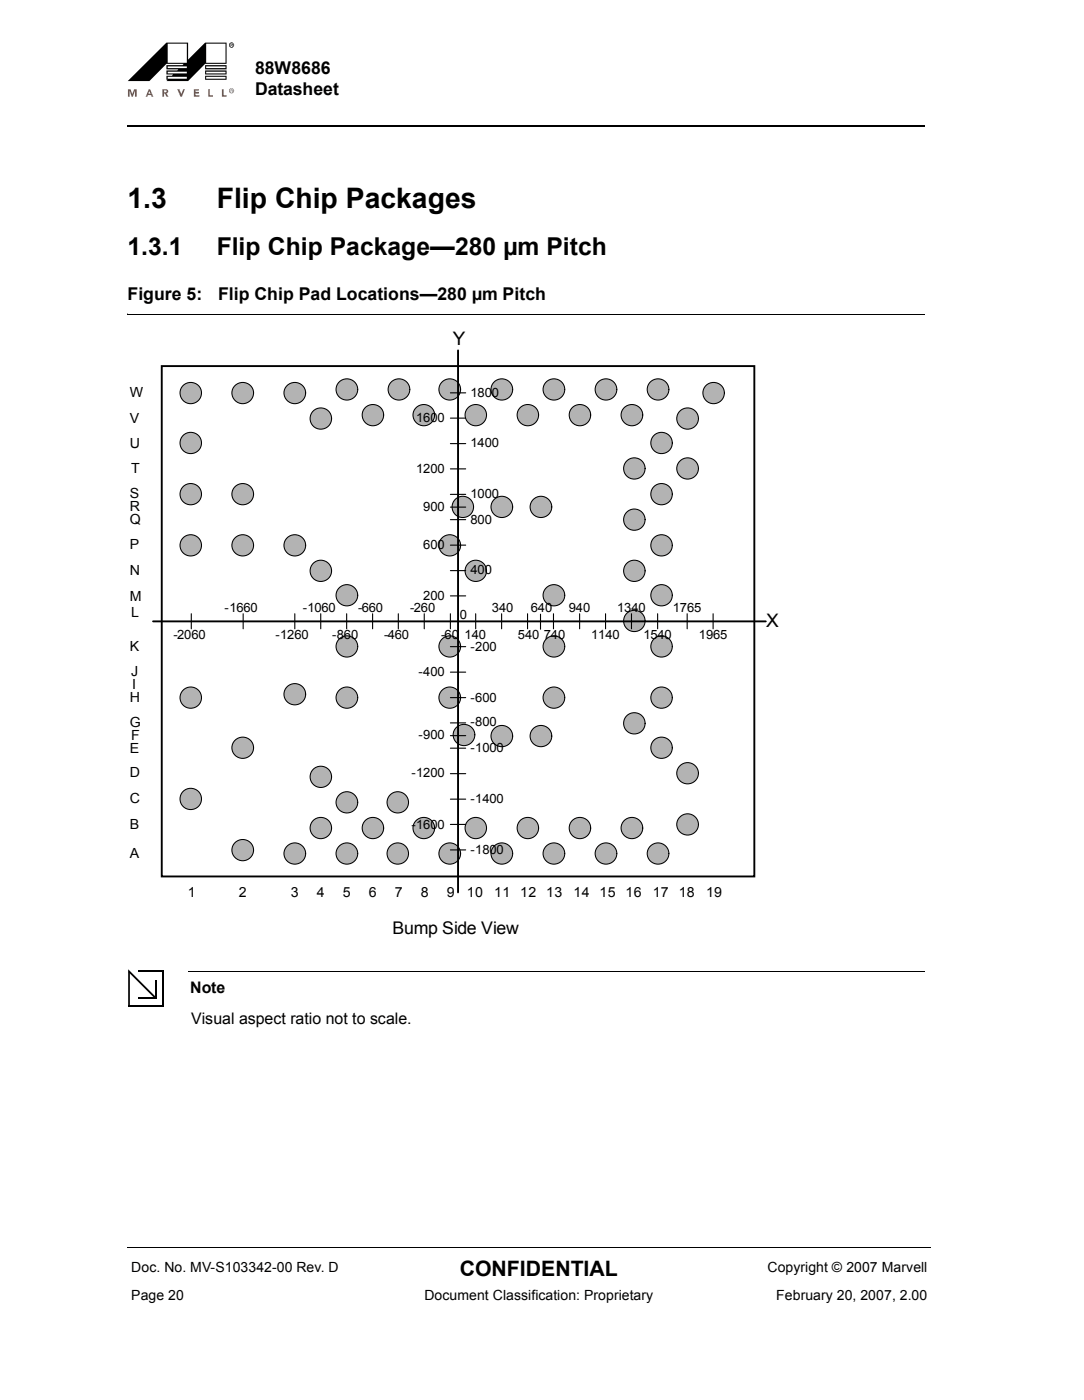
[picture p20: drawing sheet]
<svg xmlns="http://www.w3.org/2000/svg" width="216mm" height="279mm" viewBox="0 0 216 279" stroke-linecap="round" stroke-linejoin="round" font-family="sans-serif">
<defs><g id="words">
<g font-size="5.6">
<text x="25.4" y="41.5">1.3</text>
<text x="43.2" y="41.5">Flip Chip Packages</text>
</g>
<g font-size="4.9">
<text x="25.4" y="50.9">1.3.1</text>
<text x="43.2" y="50.9">Flip Chip Package—280 μm Pitch</text>
</g>
<text font-size="4.2" x="91.6" y="254.4">CONFIDENTIAL</text>
<g font-size="3.7">
<text x="90.2" y="68.7">Y</text>
<text x="152.6" y="125">X</text>
</g>
<g font-size="3.5">
<text x="50.8" y="14.7">88W8686</text>
<text x="50.8" y="18.9">Datasheet</text>
<text x="25.4" y="59.8">Figure 5:</text>
<text x="43.4" y="59.8">Flip Chip Pad Locations—280 μm Pitch</text>
<text x="78.2" y="186.3">Bump Side View</text>
</g>
<g font-size="3.2">
<text x="37.9" y="197.9">Note</text>
<text x="38.1" y="204">Visual aspect ratio not to scale.</text>
</g>
<g font-size="2.8">
<text x="25.9" y="79.2">W</text>
<text x="25.9" y="84.3">V</text>
<text x="25.9" y="89.4">U</text>
<text x="26.1" y="94.2">T</text>
<text x="25.9" y="99.3">S</text>
<text x="25.9" y="101.9">R</text>
<text x="25.9" y="104.4">Q</text>
<text x="25.9" y="109.5">P</text>
<text x="25.9" y="114.6">N</text>
<text x="25.9" y="119.7">M</text>
<text x="26.1" y="123">L</text>
<text x="25.9" y="129.7">K</text>
<text x="26.1" y="134.8">J</text>
<text x="26.3" y="137.4">I</text>
<text x="25.9" y="139.9">H</text>
<text x="25.9" y="145">G</text>
<text x="26.1" y="147.6">F</text>
<text x="25.9" y="150.1">E</text>
<text x="25.9" y="155">D</text>
<text x="25.9" y="160">C</text>
<text x="25.9" y="165.2">B</text>
<text x="25.9" y="171">A</text>
<text x="37.4" y="178.8">1</text>
<text x="47.5" y="178.8">2</text>
<text x="57.9" y="178.8">3</text>
<text x="63.1" y="178.8">4</text>
<text x="68.3" y="178.8">5</text>
<text x="73.4" y="178.8">6</text>
<text x="78.7" y="178.8">7</text>
<text x="83.8" y="178.8">8</text>
<text x="89" y="178.8">9</text>
<text x="93" y="178.8">10</text>
<text x="98.4" y="178.8">11</text>
<text x="103.6" y="178.8">12 13</text>
<text x="114.2" y="178.8">14</text>
<text x="119.4" y="178.8">15 16</text>
<text x="130" y="178.8">17</text>
<text x="135.2" y="178.8">18</text>
<text x="140.6" y="178.8">19</text>
<text x="26.1" y="253.4">Doc. No. MV-S103342-00 Rev. D</text>
<text x="152.9" y="253.4">Copyright © 2007 Marvell</text>
<text x="26.1" y="259.1">Page 20</text>
<text x="84.5" y="259.1">Document Classification: Proprietary</text>
<text x="154.6" y="259.1">February 20, 2007, 2.00</text>
</g>
<g font-size="2.6">
<text x="93.7" y="79.1">1800</text>
<text x="82.9" y="84">1600</text>
<text x="93.7" y="89.1">1400</text>
<text x="82.9" y="94.2">1200</text>
<text x="84.3" y="101.9">900</text>
<text x="93.7" y="99.3">1000</text>
<text x="93.7" y="104.4">800</text>
<text x="84.3" y="109.5">600</text>
<text x="84.3" y="119.5">200</text>
<text x="93.7" y="114.4">400</text>
<text x="44.7" y="122">-1660</text>
<text x="60.3" y="122">-1060</text>
<text x="71.3" y="122">-660</text>
<text x="81.7" y="122">-260</text>
<text x="91.6" y="123.4">0</text>
<text x="98" y="122">340</text>
<text x="105.7" y="122">640</text>
<text x="113.3" y="122">940</text>
<text x="122.9" y="122">1340</text>
<text x="134" y="122">1765</text>
<text x="34.6" y="127.4">-2060</text>
<text x="54.9" y="127.4">-1260</text>
<text x="66.2" y="127.4">-860</text>
<text x="76.5" y="127.4">-460</text>
<text x="87.8" y="127.4">-60 140</text>
<text x="93.7" y="129.7">-200</text>
<text x="103.2" y="127.4">540</text>
<text x="108.3" y="127.4">740</text>
<text x="117.8" y="127.4">1140</text>
<text x="128.1" y="127.4">1540</text>
<text x="139.2" y="127.4">1965</text>
<text x="83.4" y="134.8">-400</text>
<text x="93.7" y="139.9">-600</text>
<text x="83.4" y="147.3">-900</text>
<text x="93.7" y="149.8">-1000</text>
<text x="93.7" y="144.8">-800</text>
<text x="82" y="155">-1200</text>
<text x="93.7" y="160">-1400</text>
<text x="82" y="165.2">-1600</text>
<text x="93.7" y="170.3">-1800</text>
</g>
</g></defs>
<g fill="#000">
<path d="M40.9 13v.8h4.2v-.8zM41.1 13.2h3.8v.4h-3.8z"/>
<path d="M40.9 14v.8h4.2v-.8zM41.1 14.3h3.8v.3h-3.8z"/>
<path d="M40.9 15.1v.8h4.2v-.8zM41.1 15.3h3.8v.4h-3.8z"/>
<path d="M25.4 16.2h4.4l3.3-3.5h3.5l-.2 .3h-3.3v.8h2.4l-.2 .2h-2.2v.8h1.4l-.3 .3h-1.1v.8h.3l-.3 .3h4.4l3.4-3.5h4.2v-4.2h-4.2l-3.4 3.4v-3.4h-4.4zM33.4 8.7h3.8v3.8h-3.8zM33.4 13.2h3.8v.4h-3.8zM33.4 14.3h3.8v.3h-3.8zM33.4 15.3h3.8v.4h-3.8zM41.1 8.7h3.8v3.8h-3.8z"/>
</g>
<g fill="#d94f29">
<path d="M25.5 17.8h.5l.3 .9 .4-.9h.5v1.5h-.3v-1.2l-.4 1.2h-.3l-.4-1.2v1.2h-.3z"/>
<path d="M35.3 17.8h.4l.4 .9 .4-.9h.3l-.6 1.5h-.3z"/>
<path d="M38.6 17.8h1v.3h-.7v.2h.7v.4h-.7v.3h.8v.3h-1.1z"/>
<path d="M41.5 17.8h.3v1.2h.6v.3h-.9z"/>
<path d="M44.2 17.8h.3v1.2h.6v.3h-.9z"/>
<path d="M29.8 18.2l.2 .5h-.4zM29.6 17.8l-.6 1.5h.3l.2-.3h.6l.1 .3h.4l-.7-1.5z"/>
<path d="M32.7 18l.4 .1v.2l-.4 .1zM32.3 17.8v1.5h.4v-.6h.2l.2 .6h.5l-.4-.6 .2-.2v-.5l-.3-.2z"/>
<path d="M45.6 18.1a.51 .51 0 0 1 1 0 .51 .51 0 0 1-1 0zM45.7 18.1a.4 .4 0 0 0 .8 0 .4 .4 0 0 0-.8 0zM45.9 17.9h.5l-.2 .2 .2 .3h-.2v-.3h-.2l-.1 .3zM46 17.9v.2h.2z"/>
</g>
<g fill="#000">
<path d="M25.2 24.9h.2v.3h-.2zM25.4 62.5v.2zM25.6 193.7l.2-.2 5.1 5.1-.2 .3zM27.4 198.7h.2v.3h-.2zM30.8 198.9h.4v.1h-.4zM30.9 198.6l.2 .1-.3 .3-.1-.1z"/>
<path d="M45.6 9a.55 .55 0 0 1 1.1 0 .55 .55 0 0 1-1.1 0zM45.7 9a.4 .4 0 0 0 .8 0 .4 .4 0 0 0-.8 0zM45.9 8.7l.5 .1-.2 .2 .2 .3-.2-.3h-.2l-.1 .3zM46 8.8v.1h.2z"/>
</g>
<path d="M25.4 25h158.9M25.7 193.2v7.2M27.5 193.6h5.2M27.6 198.9h3.6M31 195.3v3.6M32.5 193.6v7M25.5 200.4h7" fill="none" stroke="#000" stroke-width=".34"/>
<path d="M25.4 62.6h158.8M37.4 193.6h146.8M25.4 248.7h160" fill="none" stroke="#000" stroke-width=".2"/>
<circle cx="110.3" cy="118.7" r="2.14" fill="#b3b3b3"/>
<circle cx="110.3" cy="118.7" r="2.14" fill="none" stroke="#000" stroke-width=".21"/>
<circle cx="100" cy="101" r="2.14" fill="#b3b3b3"/>
<circle cx="100" cy="101" r="2.14" fill="none" stroke="#000" stroke-width=".21"/>
<circle cx="94.8" cy="113.8" r="2.13" fill="#b3b3b3"/>
<circle cx="94.8" cy="113.8" r="2.13" fill="none" stroke="#000" stroke-width=".21"/>
<circle cx="92.4" cy="146.5" r="2.14" fill="#b3b3b3"/>
<circle cx="92.4" cy="146.5" r="2.14" fill="none" stroke="#000" stroke-width=".21"/>
<circle cx="89.6" cy="139.1" r="2.14" fill="#b3b3b3"/>
<circle cx="89.6" cy="139.1" r="2.14" fill="none" stroke="#000" stroke-width=".21"/>
<circle cx="69.1" cy="128.9" r="2.14" fill="#b3b3b3"/>
<circle cx="69.1" cy="128.9" r="2.14" fill="none" stroke="#000" stroke-width=".21"/>
<circle cx="100" cy="146.7" r="2.14" fill="#b3b3b3"/>
<circle cx="100" cy="146.7" r="2.14" fill="none" stroke="#000" stroke-width=".21"/>
<circle cx="92.2" cy="101" r="2.13" fill="#b3b3b3"/>
<circle cx="92.2" cy="101" r="2.13" fill="none" stroke="#000" stroke-width=".21"/>
<circle cx="89.6" cy="108.7" r="2.14" fill="#b3b3b3"/>
<circle cx="89.6" cy="108.7" r="2.14" fill="none" stroke="#000" stroke-width=".21"/>
<circle cx="110.3" cy="128.9" r="2.14" fill="#b3b3b3"/>
<circle cx="110.3" cy="128.9" r="2.14" fill="none" stroke="#000" stroke-width=".21"/>
<circle cx="89.6" cy="128.9" r="2.14" fill="#b3b3b3"/>
<circle cx="89.6" cy="128.9" r="2.14" fill="none" stroke="#000" stroke-width=".21"/>
<circle cx="94.8" cy="165" r="2.13" fill="#b3b3b3"/>
<circle cx="94.8" cy="165" r="2.13" fill="none" stroke="#000" stroke-width=".21"/>
<circle cx="126.3" cy="123.8" r="2.14" fill="#b3b3b3"/>
<circle cx="126.3" cy="123.8" r="2.14" fill="none" stroke="#000" stroke-width=".21"/>
<circle cx="89.6" cy="170.1" r="2.14" fill="#b3b3b3"/>
<circle cx="89.6" cy="170.1" r="2.14" fill="none" stroke="#000" stroke-width=".21"/>
<circle cx="100" cy="170.1" r="2.14" fill="#b3b3b3"/>
<circle cx="100" cy="170.1" r="2.14" fill="none" stroke="#000" stroke-width=".21"/>
<circle cx="131.8" cy="128.9" r="2.13" fill="#b3b3b3"/>
<circle cx="131.8" cy="128.9" r="2.13" fill="none" stroke="#000" stroke-width=".21"/>
<circle cx="100" cy="77.6" r="2.14" fill="#b3b3b3"/>
<circle cx="100" cy="77.6" r="2.14" fill="none" stroke="#000" stroke-width=".21"/>
<circle cx="89.6" cy="77.6" r="2.14" fill="#b3b3b3"/>
<circle cx="89.6" cy="77.6" r="2.14" fill="none" stroke="#000" stroke-width=".21"/>
<circle cx="84.4" cy="82.7" r="2.14" fill="#b3b3b3"/>
<circle cx="84.4" cy="82.7" r="2.14" fill="none" stroke="#000" stroke-width=".21"/>
<circle cx="84.4" cy="165" r="2.14" fill="#b3b3b3"/>
<circle cx="84.4" cy="165" r="2.14" fill="none" stroke="#000" stroke-width=".21"/>
<path d="M32.2 73h118v101.7h-118zM91.2 69.8v108.1M30.5 123.9h122" fill="none" stroke="#000" stroke-width=".38"/>
<g fill="none" stroke="#000" stroke-width=".22">
<path d="M89.7 78.3h3.1M89.7 98.5h3.1M89.7 93.5h3.1M89.7 88.4h3.1M89.7 83.3h3.1M89.7 118.8h3.1M89.7 113.7h3.1M89.7 108.7h3.1M89.7 103.6h3.1M89.7 101.1h3.1M38.1 122.3v3M48.4 122.3v3"/>
<path d="M58.7 122.3v3M63.9 122.3v3M69 122.3v3M74.2 122.3v3M79.3 122.3v3M84.5 122.3v3M89.7 128.9h3.1M89.7 134h3.1M89.7 139.1h3.1M89.7 122.3v3M94.7 122.3v3M99.9 122.3v3"/>
<path d="M105.1 122.3v3M107.7 122.4v3M110.2 122.3v3M115.4 122.3v3M120.6 122.3v3M125.8 122.3v3M131 122.3v3M136.9 122.3v3M142 122.3v3M89.7 144.1h3.1M89.7 146.6h3.1M89.7 149.1h3.1"/>
<path d="M89.7 154.2h3.1M89.7 159.3h3.1M89.7 164.3h3.1M89.7 169.4h3.1"/>
</g>
<circle cx="79.2" cy="170.1" r="2.13" fill="#b3b3b3"/>
<circle cx="79.2" cy="170.1" r="2.13" fill="none" stroke="#000" stroke-width=".21"/>
<circle cx="94.8" cy="82.7" r="2.13" fill="#b3b3b3"/>
<circle cx="94.8" cy="82.7" r="2.13" fill="none" stroke="#000" stroke-width=".21"/>
<circle cx="110.3" cy="77.6" r="2.14" fill="#b3b3b3"/>
<circle cx="110.3" cy="77.6" r="2.14" fill="none" stroke="#000" stroke-width=".21"/>
<path d="M128.8 156.4h6.1v6h-6.1z" fill="#fff"/>
<circle cx="115.5" cy="82.7" r="2.13" fill="#b3b3b3"/>
<circle cx="115.5" cy="82.7" r="2.13" fill="none" stroke="#000" stroke-width=".21"/>
<path d="M123.4 131.1h6.1v6h-6.1z" fill="#fff"/>
<circle cx="137" cy="154.1" r="2.14" fill="#b3b3b3"/>
<circle cx="137" cy="154.1" r="2.14" fill="none" stroke="#000" stroke-width=".21"/>
<circle cx="137" cy="93.4" r="2.14" fill="#b3b3b3"/>
<circle cx="137" cy="93.4" r="2.14" fill="none" stroke="#000" stroke-width=".21"/>
<path d="M139.2 166.6h6.1v6h-6.1z" fill="#fff"/>
<circle cx="142.1" cy="78.3" r="2.13" fill="#b3b3b3"/>
<circle cx="142.1" cy="78.3" r="2.13" fill="none" stroke="#000" stroke-width=".21"/>
<circle cx="131.8" cy="88.3" r="2.14" fill="#b3b3b3"/>
<circle cx="131.8" cy="88.3" r="2.14" fill="none" stroke="#000" stroke-width=".21"/>
<circle cx="125.9" cy="82.7" r="2.14" fill="#b3b3b3"/>
<circle cx="125.9" cy="82.7" r="2.14" fill="none" stroke="#000" stroke-width=".21"/>
<circle cx="131.1" cy="77.6" r="2.14" fill="#b3b3b3"/>
<circle cx="131.1" cy="77.6" r="2.14" fill="none" stroke="#000" stroke-width=".21"/>
<circle cx="120.7" cy="77.6" r="2.14" fill="#b3b3b3"/>
<circle cx="120.7" cy="77.6" r="2.14" fill="none" stroke="#000" stroke-width=".21"/>
<circle cx="63.9" cy="83.4" r="2.14" fill="#b3b3b3"/>
<circle cx="63.9" cy="83.4" r="2.14" fill="none" stroke="#000" stroke-width=".21"/>
<circle cx="74.3" cy="82.7" r="2.13" fill="#b3b3b3"/>
<circle cx="74.3" cy="82.7" r="2.13" fill="none" stroke="#000" stroke-width=".21"/>
<circle cx="63.9" cy="165" r="2.13" fill="#b3b3b3"/>
<circle cx="63.9" cy="165" r="2.13" fill="none" stroke="#000" stroke-width=".21"/>
<circle cx="38" cy="108.7" r="2.14" fill="#b3b3b3"/>
<circle cx="38" cy="108.7" r="2.14" fill="none" stroke="#000" stroke-width=".21"/>
<circle cx="38" cy="98.5" r="2.14" fill="#b3b3b3"/>
<circle cx="38" cy="98.5" r="2.14" fill="none" stroke="#000" stroke-width=".21"/>
<circle cx="48.4" cy="78.3" r="2.14" fill="#b3b3b3"/>
<circle cx="48.4" cy="78.3" r="2.14" fill="none" stroke="#000" stroke-width=".21"/>
<circle cx="38" cy="78.3" r="2.13" fill="#b3b3b3"/>
<circle cx="38" cy="78.3" r="2.13" fill="none" stroke="#000" stroke-width=".21"/>
<circle cx="120.7" cy="170.1" r="2.14" fill="#b3b3b3"/>
<circle cx="120.7" cy="170.1" r="2.14" fill="none" stroke="#000" stroke-width=".21"/>
<circle cx="131.8" cy="118.7" r="2.13" fill="#b3b3b3"/>
<circle cx="131.8" cy="118.7" r="2.13" fill="none" stroke="#000" stroke-width=".21"/>
<circle cx="126.3" cy="113.8" r="2.13" fill="#b3b3b3"/>
<circle cx="126.3" cy="113.8" r="2.13" fill="none" stroke="#000" stroke-width=".21"/>
<circle cx="131.8" cy="108.7" r="2.14" fill="#b3b3b3"/>
<circle cx="131.8" cy="108.7" r="2.14" fill="none" stroke="#000" stroke-width=".21"/>
<circle cx="126.3" cy="103.6" r="2.13" fill="#b3b3b3"/>
<circle cx="126.3" cy="103.6" r="2.13" fill="none" stroke="#000" stroke-width=".21"/>
<circle cx="131.8" cy="98.5" r="2.14" fill="#b3b3b3"/>
<circle cx="131.8" cy="98.5" r="2.14" fill="none" stroke="#000" stroke-width=".21"/>
<circle cx="137" cy="83.4" r="2.14" fill="#b3b3b3"/>
<circle cx="137" cy="83.4" r="2.14" fill="none" stroke="#000" stroke-width=".21"/>
<circle cx="131.1" cy="170.1" r="2.14" fill="#b3b3b3"/>
<circle cx="131.1" cy="170.1" r="2.14" fill="none" stroke="#000" stroke-width=".21"/>
<circle cx="125.9" cy="165" r="2.14" fill="#b3b3b3"/>
<circle cx="125.9" cy="165" r="2.14" fill="none" stroke="#000" stroke-width=".21"/>
<circle cx="131.8" cy="149" r="2.14" fill="#b3b3b3"/>
<circle cx="131.8" cy="149" r="2.14" fill="none" stroke="#000" stroke-width=".21"/>
<circle cx="131.8" cy="139.1" r="2.13" fill="#b3b3b3"/>
<circle cx="131.8" cy="139.1" r="2.13" fill="none" stroke="#000" stroke-width=".21"/>
<circle cx="126.3" cy="144.2" r="2.14" fill="#b3b3b3"/>
<circle cx="126.3" cy="144.2" r="2.14" fill="none" stroke="#000" stroke-width=".21"/>
<circle cx="137" cy="164.3" r="2.14" fill="#b3b3b3"/>
<circle cx="137" cy="164.3" r="2.14" fill="none" stroke="#000" stroke-width=".21"/>
<circle cx="115.5" cy="165" r="2.13" fill="#b3b3b3"/>
<circle cx="115.5" cy="165" r="2.13" fill="none" stroke="#000" stroke-width=".21"/>
<circle cx="105.1" cy="165" r="2.13" fill="#b3b3b3"/>
<circle cx="105.1" cy="165" r="2.13" fill="none" stroke="#000" stroke-width=".21"/>
<circle cx="74.3" cy="165" r="2.13" fill="#b3b3b3"/>
<circle cx="74.3" cy="165" r="2.13" fill="none" stroke="#000" stroke-width=".21"/>
<circle cx="110.3" cy="170.1" r="2.14" fill="#b3b3b3"/>
<circle cx="110.3" cy="170.1" r="2.14" fill="none" stroke="#000" stroke-width=".21"/>
<circle cx="38" cy="139.1" r="2.13" fill="#b3b3b3"/>
<circle cx="38" cy="139.1" r="2.13" fill="none" stroke="#000" stroke-width=".21"/>
<circle cx="48.4" cy="169.4" r="2.14" fill="#b3b3b3"/>
<circle cx="48.4" cy="169.4" r="2.14" fill="none" stroke="#000" stroke-width=".21"/>
<circle cx="110.3" cy="139.1" r="2.14" fill="#b3b3b3"/>
<circle cx="110.3" cy="139.1" r="2.14" fill="none" stroke="#000" stroke-width=".21"/>
<circle cx="48.4" cy="149" r="2.14" fill="#b3b3b3"/>
<circle cx="48.4" cy="149" r="2.14" fill="none" stroke="#000" stroke-width=".21"/>
<circle cx="48.4" cy="98.5" r="2.14" fill="#b3b3b3"/>
<circle cx="48.4" cy="98.5" r="2.14" fill="none" stroke="#000" stroke-width=".21"/>
<circle cx="58.7" cy="108.7" r="2.14" fill="#b3b3b3"/>
<circle cx="58.7" cy="108.7" r="2.14" fill="none" stroke="#000" stroke-width=".21"/>
<circle cx="58.7" cy="78.3" r="2.14" fill="#b3b3b3"/>
<circle cx="58.7" cy="78.3" r="2.14" fill="none" stroke="#000" stroke-width=".21"/>
<circle cx="63.9" cy="154.8" r="2.13" fill="#b3b3b3"/>
<circle cx="63.9" cy="154.8" r="2.13" fill="none" stroke="#000" stroke-width=".21"/>
<circle cx="69.1" cy="139.1" r="2.14" fill="#b3b3b3"/>
<circle cx="69.1" cy="139.1" r="2.14" fill="none" stroke="#000" stroke-width=".21"/>
<circle cx="79.2" cy="159.9" r="2.13" fill="#b3b3b3"/>
<circle cx="79.2" cy="159.9" r="2.13" fill="none" stroke="#000" stroke-width=".21"/>
<circle cx="126.3" cy="93.4" r="2.13" fill="#b3b3b3"/>
<circle cx="126.3" cy="93.4" r="2.13" fill="none" stroke="#000" stroke-width=".21"/>
<circle cx="107.8" cy="146.7" r="2.14" fill="#b3b3b3"/>
<circle cx="107.8" cy="146.7" r="2.14" fill="none" stroke="#000" stroke-width=".21"/>
<circle cx="38" cy="159.2" r="2.14" fill="#b3b3b3"/>
<circle cx="38" cy="159.2" r="2.14" fill="none" stroke="#000" stroke-width=".21"/>
<circle cx="38" cy="88.3" r="2.14" fill="#b3b3b3"/>
<circle cx="38" cy="88.3" r="2.14" fill="none" stroke="#000" stroke-width=".21"/>
<circle cx="48.4" cy="108.7" r="2.14" fill="#b3b3b3"/>
<circle cx="48.4" cy="108.7" r="2.14" fill="none" stroke="#000" stroke-width=".21"/>
<circle cx="58.7" cy="138.4" r="2.14" fill="#b3b3b3"/>
<circle cx="58.7" cy="138.4" r="2.14" fill="none" stroke="#000" stroke-width=".21"/>
<circle cx="63.9" cy="113.8" r="2.13" fill="#b3b3b3"/>
<circle cx="63.9" cy="113.8" r="2.13" fill="none" stroke="#000" stroke-width=".21"/>
<circle cx="69.1" cy="159.9" r="2.14" fill="#b3b3b3"/>
<circle cx="69.1" cy="159.9" r="2.14" fill="none" stroke="#000" stroke-width=".21"/>
<circle cx="69.1" cy="118.7" r="2.14" fill="#b3b3b3"/>
<circle cx="69.1" cy="118.7" r="2.14" fill="none" stroke="#000" stroke-width=".21"/>
<circle cx="107.8" cy="101" r="2.14" fill="#b3b3b3"/>
<circle cx="107.8" cy="101" r="2.14" fill="none" stroke="#000" stroke-width=".21"/>
<circle cx="105.1" cy="82.7" r="2.13" fill="#b3b3b3"/>
<circle cx="105.1" cy="82.7" r="2.13" fill="none" stroke="#000" stroke-width=".21"/>
<circle cx="58.7" cy="170.1" r="2.14" fill="#b3b3b3"/>
<circle cx="58.7" cy="170.1" r="2.14" fill="none" stroke="#000" stroke-width=".21"/>
<circle cx="69.1" cy="170.1" r="2.14" fill="#b3b3b3"/>
<circle cx="69.1" cy="170.1" r="2.14" fill="none" stroke="#000" stroke-width=".21"/>
<circle cx="79.5" cy="77.6" r="2.14" fill="#b3b3b3"/>
<circle cx="79.5" cy="77.6" r="2.14" fill="none" stroke="#000" stroke-width=".21"/>
<circle cx="69.1" cy="77.6" r="2.14" fill="#b3b3b3"/>
<circle cx="69.1" cy="77.6" r="2.14" fill="none" stroke="#000" stroke-width=".21"/>
<use href="#words"/>
</svg>
